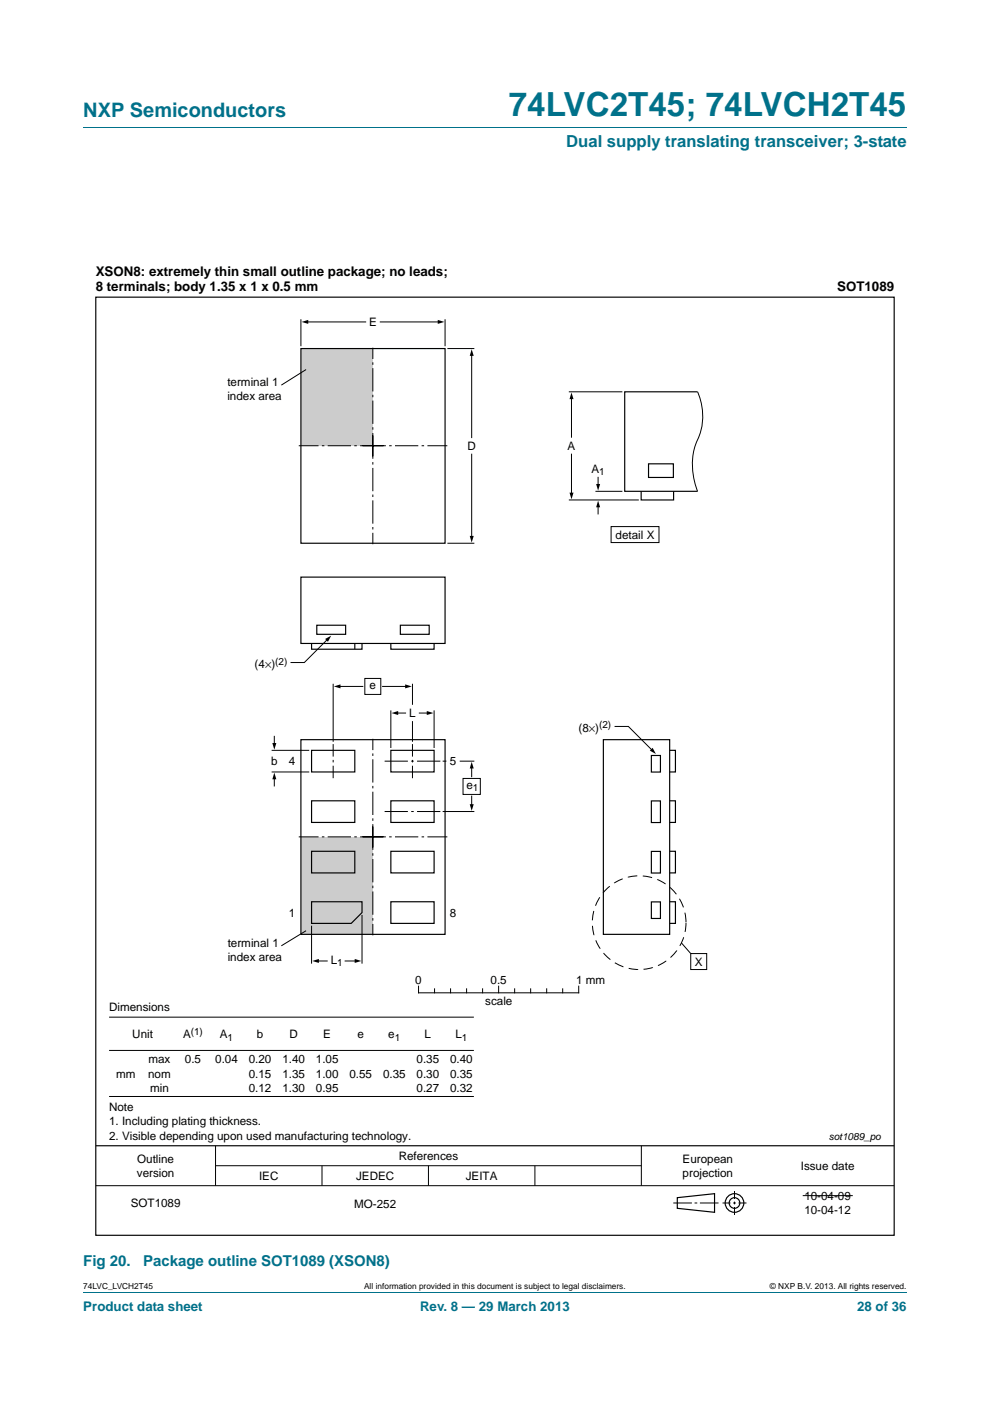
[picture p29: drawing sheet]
<svg xmlns="http://www.w3.org/2000/svg" width="210mm" height="297mm" viewBox="0 0 210 297" stroke-linecap="round" stroke-linejoin="round" font-family="sans-serif">
<defs><g id="words">
<text font-size="7" fill="#00718a" x="107.9" y="24.6">74LVC2T45; 74LVCH2T45</text>
<text font-size="4.2" fill="#00718a" x="17.7" y="24.9">NXP Semiconductors</text>
<text font-size="3.5" fill="#00718a" x="120.1" y="31.1">Dual supply translating transceiver; 3-state</text>
<g font-size="3.2" fill="#00718a">
<text x="17.7" y="268.4">Fig 20.</text>
<text x="30.4" y="268.4">Package outline SOT1089 (XSON8)</text>
</g>
<g font-size="2.8">
<text x="20.3" y="58.6">XSON8: extremely thin small outline package; no leads;</text>
<text x="20.3" y="61.8">8 terminals; body 1.35 x 1 x 0.5 mm</text>
<text x="177.6" y="61.8">SOT1089</text>
</g>
<g font-size="2.8" fill="#00718a">
<text x="17.7" y="277.9">Product data sheet</text>
<text x="89.1" y="277.9">Rev. 8 — 29 March 2013</text>
<text x="181.8" y="277.9">28 of 36</text>
</g>
<g font-size="2.5">
<text x="78.3" y="69.1">E</text>
<text x="48.2" y="81.8">terminal 1</text>
<text x="48.2" y="84.8">index area</text>
<text x="99.2" y="95.4">D</text>
<text x="120.4" y="95.4">A</text>
<text x="125.4" y="100.3">A</text>
<text x="130.6" y="114.2">detail X</text>
<text x="54" y="141.7">(4×)</text>
<text x="78.4" y="146.2">e</text>
<text x="86.8" y="152.1">L</text>
<text x="122.7" y="155.2">(8×)</text>
<text x="57.5" y="162.3">b</text>
<text x="61.3" y="162.3">4</text>
<text x="95.4" y="162.3">5</text>
<text x="98.9" y="167.3">e</text>
<text x="61.3" y="194.4">1</text>
<text x="95.4" y="194.4">8</text>
<text x="48.3" y="200.7">terminal 1</text>
<text x="48.3" y="203.7">index area</text>
<text x="70.2" y="204.4">L</text>
<text x="88.1" y="208.5">0</text>
<text x="104" y="208.5">0.5</text>
<text x="122.2" y="208.5">1 mm</text>
<text x="147.4" y="204.7">X</text>
<text x="23.1" y="214.2">Dimensions</text>
<text x="102.9" y="213.1">scale</text>
<text x="28.1" y="220.2">Unit</text>
<text x="38.8" y="220.2">A</text>
<text x="46.6" y="220.2">A</text>
<text x="54.5" y="220.2">b</text>
<text x="61.4" y="220.2">D</text>
<text x="68.6" y="220.2">E</text>
<text x="75.8" y="220.2">e</text>
<text x="82.4" y="220.2">e</text>
<text x="90.1" y="220.2">L</text>
<text x="96.6" y="220.2">L</text>
<text x="31.5" y="225.5">max</text>
<text x="39.2" y="225.5">0.5</text>
<text x="45.6" y="225.5">0.04</text>
<text x="52.8" y="225.5">0.20</text>
<text x="59.9" y="225.5">1.40</text>
<text x="67" y="225.5">1.05</text>
<text x="88.4" y="225.5">0.35</text>
<text x="95.5" y="225.5">0.40</text>
<text x="24.6" y="228.5">mm</text>
<text x="31.4" y="228.5">nom</text>
<text x="31.8" y="231.5">min</text>
<text x="52.8" y="228.5">0.15</text>
<text x="52.8" y="231.5">0.12</text>
<text x="59.9" y="228.5">1.35</text>
<text x="59.9" y="231.5">1.30</text>
<text x="67" y="228.5">1.00</text>
<text x="67" y="231.5">0.95</text>
<text x="74.1" y="228.5">0.55</text>
<text x="81.2" y="228.5">0.35</text>
<text x="88.4" y="228.5">0.30</text>
<text x="88.4" y="231.5">0.27</text>
<text x="95.5" y="228.5">0.35</text>
<text x="95.5" y="231.5">0.32</text>
<text x="23.1" y="235.6">Note</text>
<text x="23.1" y="238.6">1. Including plating thickness.</text>
<text x="23.1" y="241.6">2. Visible depending upon used manufacturing technology.</text>
<text x="29" y="249.6">version</text>
<text x="29.1" y="246.6">Outline</text>
<text x="54.9" y="250.3">IEC</text>
<text x="75.5" y="250.3">JEDEC</text>
<text x="84.6" y="246">References</text>
<text x="98.8" y="250.3">JEITA</text>
<text x="144.8" y="246.6">European</text>
<text x="144.8" y="249.6">projection</text>
<text x="169.8" y="248">Issue date</text>
<text x="27.7" y="255.9">SOT1089</text>
<text x="75.1" y="256.1">MO-252</text>
<text x="170.6" y="254.4">10-04-09</text>
<text x="170.6" y="257.4">10-04-12</text>
</g>
<g font-size="2.1">
<text x="127.1" y="100.8">1</text>
<text x="58.4" y="141">(2)</text>
<text x="127.1" y="154.4">(2)</text>
<text x="100.3" y="167.8">1</text>
<text x="71.5" y="204.9">1</text>
<text x="40.5" y="219.4">(1)</text>
<text x="48.3" y="220.7">1</text>
<text x="83.7" y="220.7">1</text>
<text x="98" y="220.7">1</text>
<text x="175.8" y="241.7">sot1089_po</text>
</g>
<g font-size="1.8">
<text x="17.7" y="273.3">74LVC_LVCH2T45</text>
<text x="77.2" y="273.3">All information provided in this document is subject to legal disclaimers.</text>
<text x="163.3" y="273.3">© NXP B.V. 2013. All rights reserved.</text>
</g>
</g></defs>
<path d="M17.7 27h174.6M17.7 273.9h174.6" fill="none" stroke="#00718a" stroke-width=".21"/>
<g fill="none" stroke="#000" stroke-width=".21">
<path d="M23.1 215.7h77.4M88.8 209.1v1.4h33.9v-1.4M92.2 209.6v.9M95.6 209.6v.9M99 209.6v.9M102.4 209.6v.9M105.8 209.1v1.4M109.2 209.6v.9M112.6 209.6v.9M116 209.6v.9M119.3 209.6v.9M23.1 222.7h77.4"/>
<path d="M23.1 232.5h77.4M20.3 251.4h169.4M45.7 242.9v8.5M45.7 247.2h90.3M68.3 247.2v4.2M90.9 247.2v4.2M113.5 247.2v4.2M136 242.9v8.5M142.8 255.1h4M147.3 255.1h.6M148.5 255.1h3.9M153.2 255.1h1.7"/>
<path d="M155.5 255.1h.6M155.8 252.5v1.7M155.8 254.8v.5M155.8 255.9v1.7M156.6 255.1h1.7M170.3 253.5h10.6"/>
</g>
<g fill="none" stroke="#000" stroke-width=".25">
<path d="M20.3 63h169.4v198.9h-169.4zM20.3 242.9h169.4M143.7 253.9l7.9-.8v3.9l-7.9-.8z"/>
<circle cx="155.8" cy="255.1" r="1.98"/>
<circle cx="155.8" cy="255.1" r="1.13"/>
</g>
<path d="M63.8 73.9h15.3v20.6h-15.3z" fill="#ccc"/>
<g fill="none" stroke="#000" stroke-width=".21">
<path d="M63.8 67.7v5.7M64.9 78.4l-5.2 3.3M65.1 68.3h12.5M80.7 68.3h12.4M94.4 67.7v5.7M94.9 73.9h5.7M100 75.2v17.6M100 96.3v17.6M120.6 83.1h11.4M121.2 84.3v8.4M121.2 96.3v8.4M148 83.1a12.6 12.6 0 0 1 0 10.1 14.5 14.5 0 0 0 0 11"/>
<path d="M94.9 115.2h5.7M120.6 106h14.9M126.3 104.2h5.7M126.9 101.2v1.7M126.9 107.3v1.7M129.6 111.6h10.2v3.4h-10.2zM58.2 156.1v1.7M71.9 145.5h5.1M77.4 143.8h3.4v3.4h-3.4zM81.1 145.5h5.1M84.2 151.2h1.8M88.9 151.2h1.9"/>
<path d="M58.2 164.9v1.7M98.2 165h3.7v3.4h-3.7zM100 162.6v2.1M100 168.8v2M67.4 203.7h2M73.2 203.7h2.3"/>
</g>
<g fill="#000">
<path d="M64 68.3l1.4-.5v.9zM92.8 67.8l1.5 .5-1.5 .4zM100 74l.5 1.5h-.9zM121.2 83.2l.4 1.4h-.8zM99.6 113.6h.9l-.5 1.4zM120.8 104.5h.8l-.4 1.4zM126.9 106.1l.4 1.5h-.9zM126.4 102.6h.9l-.4 1.4zM57.8 157.5h.8l-.4 1.4zM70.8 145.5l1.4-.4v.9zM83 151.2l1.5-.5v.9zM85.9 145.1l1.4 .4-1.4 .5z"/>
<path d="M90.5 150.7l1.4 .5-1.4 .4zM58.2 163.8l.4 1.4h-.8zM100 161.5l.5 1.4h-.9zM99.6 170.5h.9l-.5 1.4zM66.2 203.7l1.4-.4v.9zM75.2 203.3l1.4 .4-1.4 .5z"/>
</g>
<path d="M76.9 94.5h18M79.1 92.3v23.1M79.1 96.8v-23.1M81.3 94.5h-17.9" fill="none" stroke="#000" stroke-width=".21" stroke-dasharray="4.9 .7 .5 .7" stroke-linecap="butt"/>
<path d="M63.8 73.9h30.6v41.3h-30.6zM137.6 98.3h5.2v2.9h-5.2zM148 83.1h-15.5v21.1h15.5M136 104.2v1.8h6.9v-1.8" fill="none" stroke="#000" stroke-width=".25"/>
<path d="M63.8 177.5h15.3v20.6h-15.3z" fill="#ccc"/>
<g fill="none" stroke="#000" stroke-width=".21">
<path d="M69.5 135.6l-4.9 4.9h-2.9M57.6 159.1h8M70.7 145v12.3M82.9 150.6v8M87.5 145v4.4M87.5 152.9v4.4M92.1 150.6v8M130.5 154h2.8l5 5.1M57.6 163.7h8M93.9 161.4h.8M93.9 172.1h6.7M97.5 161.4h3.1"/>
<path d="M64.9 197.3l-5.2 3.2M66.1 196.3v8M76.8 194v10.3M144.5 199.9l2 2.3M146.5 202.2h3.4v3.4h-3.4z"/>
</g>
<path d="M76.9 177.4h18M79.1 175.3v23M79.1 179.7v-23.1M81.3 177.4h-17.9M81.6 161.4h11.8M81.6 172.1h11.8" fill="none" stroke="#000" stroke-width=".21" stroke-dasharray="4.9 .7 .5 .7" stroke-linecap="butt"/>
<g fill="none" stroke="#000" stroke-width=".25">
<path d="M63.8 122.4h30.6v14h-30.6zM66.1 136.4v1.2h10.7v-1.2M67.2 132.6h6.1v1.9h-6.1zM75.3 136.4v1.2M82.9 136.4v1.2h9.2v-1.2M84.9 132.6h6.1v1.9h-6.1zM63.8 156.8h30.6v41.3h-30.6zM66.1 159.1h9.2v4.6h-9.2zM82.9 159.1h9.2v4.6h-9.2zM128 156.8h14v41.3h-14zM142 159.1h1.3v4.6h-1.3M66.1 169.8h9.2v4.6h-9.2z"/>
<path d="M82.9 169.8h9.2v4.6h-9.2zM138.2 169.8h1.9v4.6h-1.9zM138.2 160.2h1.9v3.5h-1.9zM142 169.8h1.3v4.6h-1.3M66.1 191.2h10.7v2.3l-2.3 2.3h-8.4zM66.1 180.5h9.2v4.6h-9.2zM82.9 180.5h9.2v4.6h-9.2zM82.9 191.2h9.2v4.6h-9.2zM138.2 180.5h1.9v4.6h-1.9zM138.2 191.2h1.9v3.5h-1.9zM142 191.2h1.3v4.6h-1.3M142 180.5h1.3v4.6h-1.3"/>
</g>
<path d="M70.7 157.8v7.2M87.5 157.8v7.2" fill="none" stroke="#000" stroke-width=".21" stroke-dasharray="2.6 .7 .5 .7" stroke-linecap="butt"/>
<path d="M69 135.5l1.3-.7-.7 1.3zM138.4 158.6l.7 1.3-1.3-.7z" fill="#000"/>
<circle cx="135.6" cy="195.6" r="9.9" fill="none" stroke="#000" stroke-width=".21" stroke-dasharray="2 1.1 0 0" stroke-linecap="butt"/>
<use href="#words"/>
</svg>
